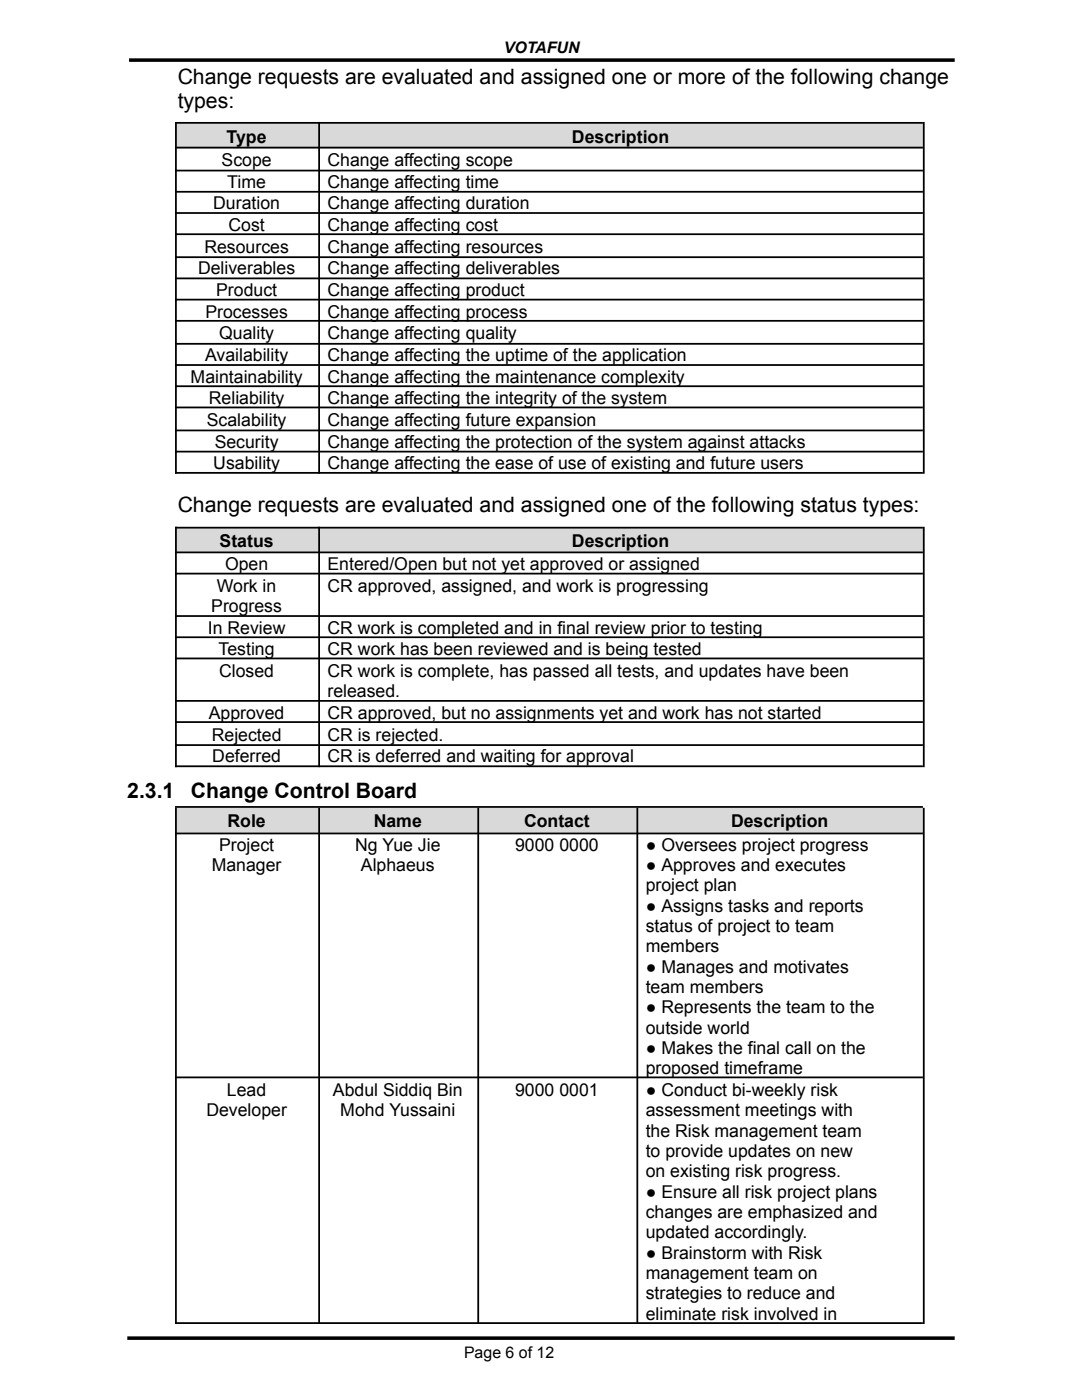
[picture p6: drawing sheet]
<svg xmlns="http://www.w3.org/2000/svg" width="216mm" height="279mm" viewBox="0 0 216 279" stroke-linecap="round" stroke-linejoin="round" font-family="sans-serif">
<defs><g id="words">
<g font-size="4.2">
<text x="35.5" y="16.7">Change requests are evaluated and assigned one or more of the following change</text>
<text x="35.5" y="21.5">types:</text>
<text x="35.5" y="102.2">Change requests are evaluated and assigned one of the following status types:</text>
<text x="25.4" y="159.2">2.3.1</text>
<text x="38.1" y="159.2">Change Control Board</text>
</g>
<g font-size="3.5">
<text x="45.2" y="28.5">Type</text>
<text x="114.1" y="28.5">Description</text>
<text x="44.2" y="33.2">Scope</text>
<text x="65.4" y="33.2">Change affecting scope</text>
<text x="42.5" y="41.8">Duration</text>
<text x="45.4" y="37.5">Time</text>
<text x="65.4" y="37.5">Change affecting time</text>
<text x="65.4" y="41.8">Change affecting duration</text>
<text x="45.6" y="46.1">Cost</text>
<text x="65.4" y="46.1">Change affecting cost</text>
<text x="40.8" y="50.4">Resources</text>
<text x="65.4" y="50.4">Change affecting resources</text>
<text x="39.5" y="54.8">Deliverables</text>
<text x="43.1" y="59.1">Product</text>
<text x="65.4" y="54.8">Change affecting deliverables</text>
<text x="65.4" y="59.1">Change affecting product</text>
<text x="41" y="63.4">Processes</text>
<text x="65.4" y="63.4">Change affecting process</text>
<text x="43.7" y="67.7">Quality</text>
<text x="65.4" y="67.7">Change affecting quality</text>
<text x="38" y="76.4">Maintainability</text>
<text x="40.9" y="72">Availability</text>
<text x="65.4" y="72">Change affecting the uptime of the application</text>
<text x="65.4" y="76.4">Change affecting the maintenance complexity</text>
<text x="41.7" y="80.7">Reliability</text>
<text x="65.4" y="80.7">Change affecting the integrity of the system</text>
<text x="41.3" y="85">Scalability</text>
<text x="42.8" y="89.3">Security</text>
<text x="65.4" y="85">Change affecting future expansion</text>
<text x="65.4" y="89.3">Change affecting the protection of the system against attacks</text>
<text x="42.5" y="93.6">Usability</text>
<text x="65.4" y="93.6">Change affecting the ease of use of existing and future users</text>
<text x="43.8" y="109.1">Status</text>
<text x="44.9" y="113.8">Open</text>
<text x="65.4" y="113.8">Entered/Open but not yet approved or assigned</text>
<text x="114.1" y="109.1">Description</text>
<text x="43.3" y="118.1">Work in</text>
<text x="65.4" y="118.1">CR approved, assigned, and work is progressing</text>
<text x="42.2" y="122.2">Progress</text>
<text x="41.5" y="126.5">In Review</text>
<text x="43.6" y="130.8">Testing</text>
<text x="65.4" y="126.5">CR work is completed and in final review prior to testing</text>
<text x="65.4" y="130.8">CR work has been reviewed and is being tested</text>
<text x="43.7" y="135.1">Closed</text>
<text x="65.4" y="135.1">CR work is complete, has passed all tests, and updates have been</text>
<text x="41.7" y="143.5">Approved</text>
<text x="65.4" y="139.2">released.</text>
<text x="65.4" y="143.5">CR approved, but no assignments yet and work has not started</text>
<text x="42.3" y="147.8">Rejected</text>
<text x="65.4" y="147.8">CR is rejected.</text>
<text x="42.4" y="152.1">Deferred</text>
<text x="65.4" y="152.1">CR is deferred and waiting for approval</text>
<text x="45.4" y="165.1">Role</text>
<text x="74.6" y="165.1">Name</text>
<text x="104.6" y="165.1">Contact</text>
<text x="145.9" y="165.1">Description</text>
<text x="42.3" y="173.8">Manager</text>
<text x="43.7" y="169.8">Project</text>
<text x="70.8" y="169.8">Ng Yue Jie</text>
<text x="72" y="173.8">Alphaeus</text>
<text x="102.8" y="169.8">9000</text>
<text x="111.6" y="169.8">0000</text>
<text x="128.9" y="169.8">● Oversees project progress</text>
<text x="128.9" y="173.8">● Approves and executes</text>
<text x="128.9" y="177.9">project plan</text>
<text x="128.9" y="182">● Assigns tasks and reports</text>
<text x="128.9" y="186">status of project to team</text>
<text x="128.9" y="190.1">members</text>
<text x="128.9" y="194.1">● Manages and motivates</text>
<text x="128.9" y="198.2">team members</text>
<text x="128.9" y="202.2">● Represents the team to the</text>
<text x="128.9" y="206.3">outside world</text>
<text x="128.9" y="210.4">● Makes the final call on the</text>
<text x="128.9" y="214.4">proposed timeframe</text>
<text x="45.3" y="218.7">Lead</text>
<text x="66.4" y="218.7">Abdul Siddiq Bin</text>
<text x="102.8" y="218.7">9000</text>
<text x="111.6" y="218.7">0001</text>
<text x="128.9" y="218.7">● Conduct bi-weekly risk</text>
<text x="41.2" y="222.8">Developer</text>
<text x="67.9" y="222.8">Mohd Yussaini</text>
<text x="128.9" y="222.8">assessment meetings with</text>
<text x="128.9" y="226.8">the Risk management team</text>
<text x="128.9" y="230.9">to provide updates on new</text>
<text x="128.9" y="235">on existing risk progress.</text>
<text x="128.9" y="239">● Ensure all risk project plans</text>
<text x="128.9" y="243.1">changes are emphasized and</text>
<text x="128.9" y="247.1">updated accordingly.</text>
<text x="128.9" y="251.2">● Brainstorm with Risk</text>
<text x="128.9" y="255.2">management team on</text>
<text x="128.9" y="259.3">strategies to reduce and</text>
<text x="128.9" y="263.4">eliminate risk involved in</text>
</g>
<g font-size="3.2">
<text x="100.5" y="10.6">VOTAFUN</text>
<text x="92.6" y="271.1">Page 6 of 12</text>
</g>
</g></defs>
<g fill="#d9d9d9">
<path d="M34.9 24.6h28.6v5h-28.6z"/>
<path d="M63.5 24.6h120.6v5h-120.6z"/>
<path d="M34.9 105.2h28.6v5h-28.6z"/>
<path d="M63.5 105.2h120.6v5h-120.6z"/>
<path d="M34.9 161.2h28.6v5h-28.6z"/>
<path d="M63.5 161.2h31.7v5h-31.7z"/>
<path d="M95.2 161.2h31.8v5h-31.8z"/>
<path d="M127 161.2h57.1v5h-57.1z"/>
</g>
<path d="M25.8 12h164.7M25.4 267.1h165.1" fill="none" stroke="#000" stroke-width=".71" stroke-linecap="butt"/>
<g fill="none" stroke="#000" stroke-width=".35">
<path d="M34.9 24.5h149.2M34.9 29.5h149.2M34.9 34h149.2M34.9 38.3h149.2M35.1 24.3v70.2M63.7 24.3v70.2M184.3 24.3v70.2M34.9 42.5h149.2M34.9 46.7h149.2M34.9 51.3h149.2M34.9 55.6h149.2M34.9 59.8h149.2"/>
<path d="M34.9 64h149.2M34.9 68.6h149.2M34.9 72.8h149.2M34.9 77.1h149.2M34.9 81.3h149.2M34.9 85.9h149.2M34.9 90.1h149.2M34.9 94.4h149.2M34.9 105.3h149.2M34.9 110.2h149.2M34.9 114.5h149.2M35.1 105.1v48"/>
<path d="M63.7 105.1v48M184.3 105.1v48M34.9 122.9h149.2M34.9 127.2h149.2M34.9 131.4h149.2M34.9 139.9h149.2M34.9 144.1h149.2M34.9 148.7h149.2M34.9 152.9h149.2M34.9 161h149.2M34.9 166.3h149.2M35.1 161.2v103"/>
<path d="M63.7 161.2v103M95.4 161.2v103M127.2 161.2v103M184.3 161.2v103M34.9 215h149.2M34.9 264.1h149.2"/>
</g>
<use href="#words"/>
</svg>
